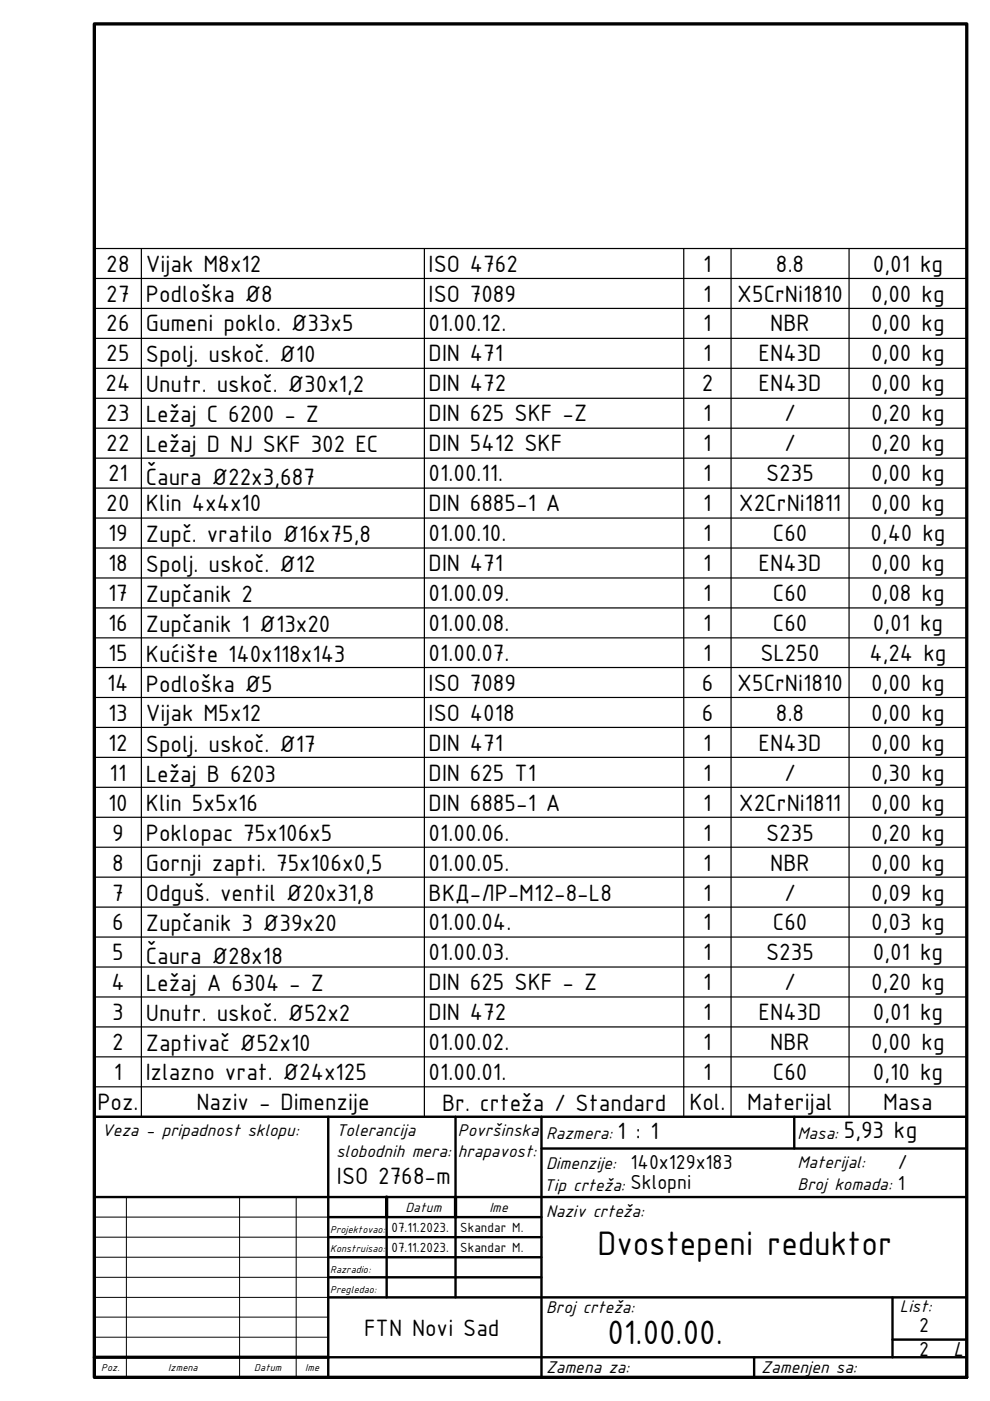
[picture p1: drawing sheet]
<svg xmlns="http://www.w3.org/2000/svg" width="210mm" height="297mm" viewBox="0 0 210 297" stroke-linecap="round" stroke-linejoin="round" font-family="sans-serif">
<defs><g id="words">
<g font-size="7.7">
<text x="126.7" y="266">Dvostepeni reduktor</text>
<text x="128.8" y="285">01.00.00.</text>
</g>
<g font-size="5.4">
<text x="22.5" y="57.6">28</text>
<text x="30.9" y="57.6">Vijak M8x12</text>
<text x="90.9" y="57.6">ISO 4762</text>
<text x="149.1" y="57.6">1</text>
<text x="164.5" y="57.6">8.8</text>
<text x="185" y="57.6">0,01 kg</text>
<text x="22.5" y="63.9">27</text>
<text x="30.9" y="64.1">Podloška Ø8</text>
<text x="90.9" y="63.9">ISO 7089</text>
<text x="149.1" y="63.9">1</text>
<text x="156.3" y="63.9">X5CrNi1810</text>
<text x="184.7" y="63.9">0,00 kg</text>
<text x="22.5" y="70.3">26</text>
<text x="30.9" y="70.3">Gumeni poklo. Ø33x5</text>
<text x="90.9" y="70.3">01.00.12.</text>
<text x="149.1" y="70.3">1</text>
<text x="163.3" y="70.3">NBR</text>
<text x="184.7" y="70.3">0,00 kg</text>
<text x="22.5" y="76.6">25</text>
<text x="30.9" y="76.8">Spolj. uskoč. Ø10</text>
<text x="90.9" y="76.6">DIN 471</text>
<text x="149.1" y="76.6">1</text>
<text x="160.8" y="76.6">EN43D</text>
<text x="184.7" y="76.6">0,00 kg</text>
<text x="22.4" y="83">24</text>
<text x="30.9" y="83.2">Unutr. uskoč. Ø30x1,2</text>
<text x="90.9" y="83">DIN 472</text>
<text x="148.8" y="83">2</text>
<text x="160.8" y="83">EN43D</text>
<text x="184.7" y="83">0,00 kg</text>
<text x="22.5" y="89.3">23</text>
<text x="30.9" y="89.5">Ležaj C 6200 - Z</text>
<text x="90.9" y="89.3">DIN 625 SKF -Z</text>
<text x="149.1" y="89.3">1</text>
<text x="166.3" y="89.3">/</text>
<text x="184.7" y="89.3">0,20 kg</text>
<text x="22.5" y="95.7">22</text>
<text x="30.9" y="95.9">Ležaj D NJ SKF 302 EC</text>
<text x="90.9" y="95.7">DIN 5412 SKF</text>
<text x="149.1" y="95.7">1</text>
<text x="166.3" y="95.7">/</text>
<text x="184.7" y="95.7">0,20 kg</text>
<text x="22.9" y="102">21</text>
<text x="30.9" y="102.7">Čaura Ø22x3,687</text>
<text x="90.9" y="102">01.00.11.</text>
<text x="149.1" y="102">1</text>
<text x="162.4" y="102">S235</text>
<text x="184.7" y="102">0,00 kg</text>
<text x="22.5" y="108.4">20</text>
<text x="30.9" y="108.4">Klin 4x4x10</text>
<text x="90.9" y="108.4">DIN 6885-1 A</text>
<text x="149.1" y="108.4">1</text>
<text x="156.7" y="108.4">X2CrNi1811</text>
<text x="184.7" y="108.4">0,00 kg</text>
<text x="22.9" y="114.7">19</text>
<text x="30.9" y="114.9">Zupč. vratilo Ø16x75,8</text>
<text x="90.9" y="114.7">01.00.10.</text>
<text x="149.1" y="114.7">1</text>
<text x="163.8" y="114.7">C60</text>
<text x="184.5" y="114.7">0,40 kg</text>
<text x="22.9" y="121.1">18</text>
<text x="30.9" y="121.3">Spolj. uskoč. Ø12</text>
<text x="90.9" y="121.1">DIN 471</text>
<text x="149.1" y="121.1">1</text>
<text x="160.8" y="121.1">EN43D</text>
<text x="184.7" y="121.1">0,00 kg</text>
<text x="22.9" y="127.4">17</text>
<text x="30.9" y="127.6">Zupčanik 2</text>
<text x="90.9" y="127.4">01.00.09.</text>
<text x="149.1" y="127.4">1</text>
<text x="163.8" y="127.4">C60</text>
<text x="184.7" y="127.4">0,08 kg</text>
<text x="22.9" y="133.8">16</text>
<text x="30.9" y="134">Zupčanik 1 Ø13x20</text>
<text x="90.9" y="133.8">01.00.08.</text>
<text x="149.1" y="133.8">1</text>
<text x="163.8" y="133.8">C60</text>
<text x="185" y="133.8">0,01 kg</text>
<text x="22.9" y="140.1">15</text>
<text x="30.9" y="140.3">Kućište 140x118x143</text>
<text x="90.9" y="140.1">01.00.07.</text>
<text x="149.1" y="140.1">1</text>
<text x="161.2" y="140.1">SL250</text>
<text x="184.3" y="140.1">4,24 kg</text>
<text x="22.7" y="146.5">14</text>
<text x="30.9" y="146.7">Podloška Ø5</text>
<text x="90.9" y="146.5">ISO 7089</text>
<text x="148.8" y="146.5">6</text>
<text x="156.3" y="146.5">X5CrNi1810</text>
<text x="184.7" y="146.5">0,00 kg</text>
<text x="22.9" y="152.8">13</text>
<text x="30.9" y="152.8">Vijak M5x12</text>
<text x="90.9" y="152.8">ISO 4018</text>
<text x="148.8" y="152.8">6</text>
<text x="164.5" y="152.8">8.8</text>
<text x="184.7" y="152.8">0,00 kg</text>
<text x="22.9" y="159.2">12</text>
<text x="30.9" y="159.4">Spolj. uskoč. Ø17</text>
<text x="90.9" y="159.2">DIN 471</text>
<text x="149.1" y="159.2">1</text>
<text x="160.8" y="159.2">EN43D</text>
<text x="184.7" y="159.2">0,00 kg</text>
<text x="23.2" y="165.5">11</text>
<text x="30.9" y="165.7">Ležaj B 6203</text>
<text x="90.9" y="165.5">DIN 625 T1</text>
<text x="149.1" y="165.5">1</text>
<text x="166.3" y="165.5">/</text>
<text x="184.7" y="165.5">0,30 kg</text>
<text x="22.9" y="171.9">10</text>
<text x="30.9" y="171.9">Klin 5x5x16</text>
<text x="90.9" y="171.9">DIN 6885-1 A</text>
<text x="149.1" y="171.9">1</text>
<text x="156.7" y="171.9">X2CrNi1811</text>
<text x="184.7" y="171.9">0,00 kg</text>
<text x="23.7" y="178.2">9</text>
<text x="30.9" y="178.2">Poklopac 75x106x5</text>
<text x="90.9" y="178.2">01.00.06.</text>
<text x="149.1" y="178.2">1</text>
<text x="162.4" y="178.2">S235</text>
<text x="184.7" y="178.2">0,20 kg</text>
<text x="23.7" y="184.6">8</text>
<text x="30.9" y="184.6">Gornji zapti. 75x106x0,5</text>
<text x="90.9" y="184.6">01.00.05.</text>
<text x="149.1" y="184.6">1</text>
<text x="163.3" y="184.6">NBR</text>
<text x="184.7" y="184.6">0,00 kg</text>
<text x="23.7" y="190.9">7</text>
<text x="30.9" y="191.1">Odguš. ventil Ø20x31,8</text>
<text x="90.9" y="190.9">ВКД-ЛР-М12-8-L8</text>
<text x="149.1" y="190.9">1</text>
<text x="166.3" y="190.9">/</text>
<text x="184.7" y="190.9">0,09 kg</text>
<text x="23.7" y="197.3">6</text>
<text x="30.9" y="197.5">Zupčanik 3 Ø39x20</text>
<text x="90.9" y="197.3">01.00.04.</text>
<text x="149.1" y="197.3">1</text>
<text x="163.8" y="197.3">C60</text>
<text x="184.7" y="197.3">0,03 kg</text>
<text x="23.7" y="203.6">5</text>
<text x="90.9" y="203.6">01.00.03.</text>
<text x="149.1" y="203.6">1</text>
<text x="162.4" y="203.6">S235</text>
<text x="185" y="203.6">0,01 kg</text>
<text x="23.6" y="210">4</text>
<text x="30.9" y="204.3">Čaura Ø28x18</text>
<text x="90.9" y="210">DIN 625 SKF - Z</text>
<text x="149.1" y="210">1</text>
<text x="166.3" y="210">/</text>
<text x="184.7" y="210">0,20 kg</text>
<text x="30.9" y="210.2">Ležaj A 6304 - Z</text>
<text x="23.7" y="216.3">3</text>
<text x="30.9" y="216.5">Unutr. uskoč. Ø52x2</text>
<text x="90.9" y="216.3">DIN 472</text>
<text x="149.1" y="216.3">1</text>
<text x="160.8" y="216.3">EN43D</text>
<text x="185" y="216.3">0,01 kg</text>
<text x="23.7" y="222.7">2</text>
<text x="30.9" y="222.9">Zaptivač Ø52x10</text>
<text x="90.9" y="222.7">01.00.02.</text>
<text x="149.1" y="222.7">1</text>
<text x="163.3" y="222.7">NBR</text>
<text x="184.7" y="222.7">0,00 kg</text>
<text x="24.1" y="229">1</text>
<text x="30.9" y="229">Izlazno vrat. Ø24x125</text>
<text x="90.9" y="229">01.00.01.</text>
<text x="149.1" y="229">1</text>
<text x="163.8" y="229">C60</text>
<text x="185" y="229">0,10 kg</text>
<text x="20.6" y="235.4">Poz.</text>
<text x="41.7" y="235.4">Naziv - Dimenzije</text>
<text x="93.7" y="235.5">Br. crteža / Standard</text>
<text x="146.2" y="235.4">Kol.</text>
<text x="158.4" y="235.4">Materijal</text>
<text x="187.3" y="235.4">Masa</text>
<text x="130.9" y="241.5">1 : 1</text>
<text x="178.9" y="241.3">5,93 kg</text>
<text x="71.4" y="251">ISO 2768-m</text>
<text x="77.2" y="283.2">FTN Novi Sad</text>
</g>
<g font-size="4.6">
<text x="133.7" y="247.8">140x129x183</text>
<text x="190.4" y="247.8">/</text>
<text x="133.7" y="252.1">Sklopni</text>
<text x="190.4" y="252.3">1</text>
<text x="194.9" y="287.5">2</text>
<text x="194.9" y="282.4">2</text>
<text x="202.2" y="287.5">L</text>
</g>
<g font-size="3.9">
<text x="21.6" y="240.8">Veza - pripadnost sklopu:</text>
<text x="71.2" y="240.8">Tolerancija</text>
<text x="71.2" y="245.2">slobodnih mera:</text>
<text x="97.1" y="240.8">Površinska</text>
<text x="97.1" y="245.3">hrapavost:</text>
<text x="115.8" y="241.5">Razmera:</text>
<text x="169.1" y="241.5">Masa:</text>
<text x="115.8" y="247.8">Dimenzije:</text>
<text x="169.1" y="247.7">Materijal:</text>
<text x="115.3" y="252.5">Tip crteža:</text>
<text x="115.8" y="257.9">Naziv crteža:</text>
<text x="169.1" y="252.3">Broj komada:</text>
<text x="115.8" y="278.3">Broj crteža:</text>
<text x="190.8" y="278.1">List:</text>
<text x="115.8" y="291.1">Zamena za:</text>
<text x="161.4" y="291.1">Zamenjen sa:</text>
</g>
<g font-size="3">
<text x="86" y="257">Datum</text>
<text x="103.8" y="257">Ime</text>
<text x="83" y="261.3">07.11.2023.</text>
<text x="97.6" y="261.3">Skandar M.</text>
<text x="83" y="265.5">07.11.2023.</text>
<text x="97.6" y="265.5">Skandar M.</text>
</g>
<g font-size="2.3">
<text x="70" y="261.4">Projektovao:</text>
<text x="70" y="265.5">Konstruisao:</text>
<text x="70" y="269.8">Razradio:</text>
<text x="70" y="274.1">Pregledao:</text>
<text x="21.5" y="290.7">Poz.</text>
<text x="35.7" y="290.7">Izmena</text>
<text x="53.9" y="290.7">Datum</text>
<text x="64.7" y="290.7">Ime</text>
</g>
</g></defs>
<!-- layer: Symbol (ISO) -->
<g fill="none" stroke="#000" stroke-width=".25">
<path d="M20 59h185M30 52.7v184.1M90 52.7v184.1M145 52.7v184.1M155 52.7v184.1M180 52.7v184.1M20 65.4h185M20 71.7h185M20 78.1h185M20 84.4h185M20 90.8h185M20 97.1h185"/>
<path d="M20 103.5h185M20 109.8h185M20 116.2h185M20 122.5h185M20 128.9h185M20 135.2h185M20 141.5h185M20 147.9h185M20 154.2h185M20 160.6h185M20 166.9h185M20 173.3h185"/>
<path d="M20 179.6h185M20 186h185M20 192.3h185M20 198.7h185M20 205h185M20 211.4h185M20 217.7h185M20 230.4h185v-177.7h-185v184.1h185v-6.4M20 224.1h185"/>
</g>
<!-- layer: Border (ISO) -->
<path d="M20 5.1h185v286.9h-185z" fill="none" stroke="#000" stroke-width=".7"/>
<!-- layer: Title (ISO) -->
<g fill="none" stroke="#000" stroke-width=".51">
<path d="M20 236.8h185v55.2h-185zM69.6 236.8v55.2M96.6 236.8v17M114.8 236.8v55.2M168.4 236.8v6.7M20 253.8h185M69.6 258h45.2M82 258v17.1M96.6 258v17.1M114.8 243.5h90.2M69.6 262.3h45.2M69.6 266.6h45.2"/>
<path d="M69.6 270.8h45.2M69.6 275.1h135.4M189.2 275.1v12.7M69.6 287.8h135.4M159.9 287.8v4.2M189.2 284h15.8"/>
</g>
<path d="M82 253.8v4.2M96.6 253.8v4.2M20 287.8h49.6" fill="none" stroke="#000" stroke-width=".7"/>
<path d="M20 258h49.6M26.8 253.8v38.2M50.8 253.8v38.2M62.8 253.8v38.2M20 262.3h49.6M20 266.6h49.6M20 270.8h49.6M20 275.1h49.6M20 279.3h49.6M20 283.5h49.6" fill="none" stroke="#000" stroke-width=".21"/>
<use href="#words"/>
</svg>
